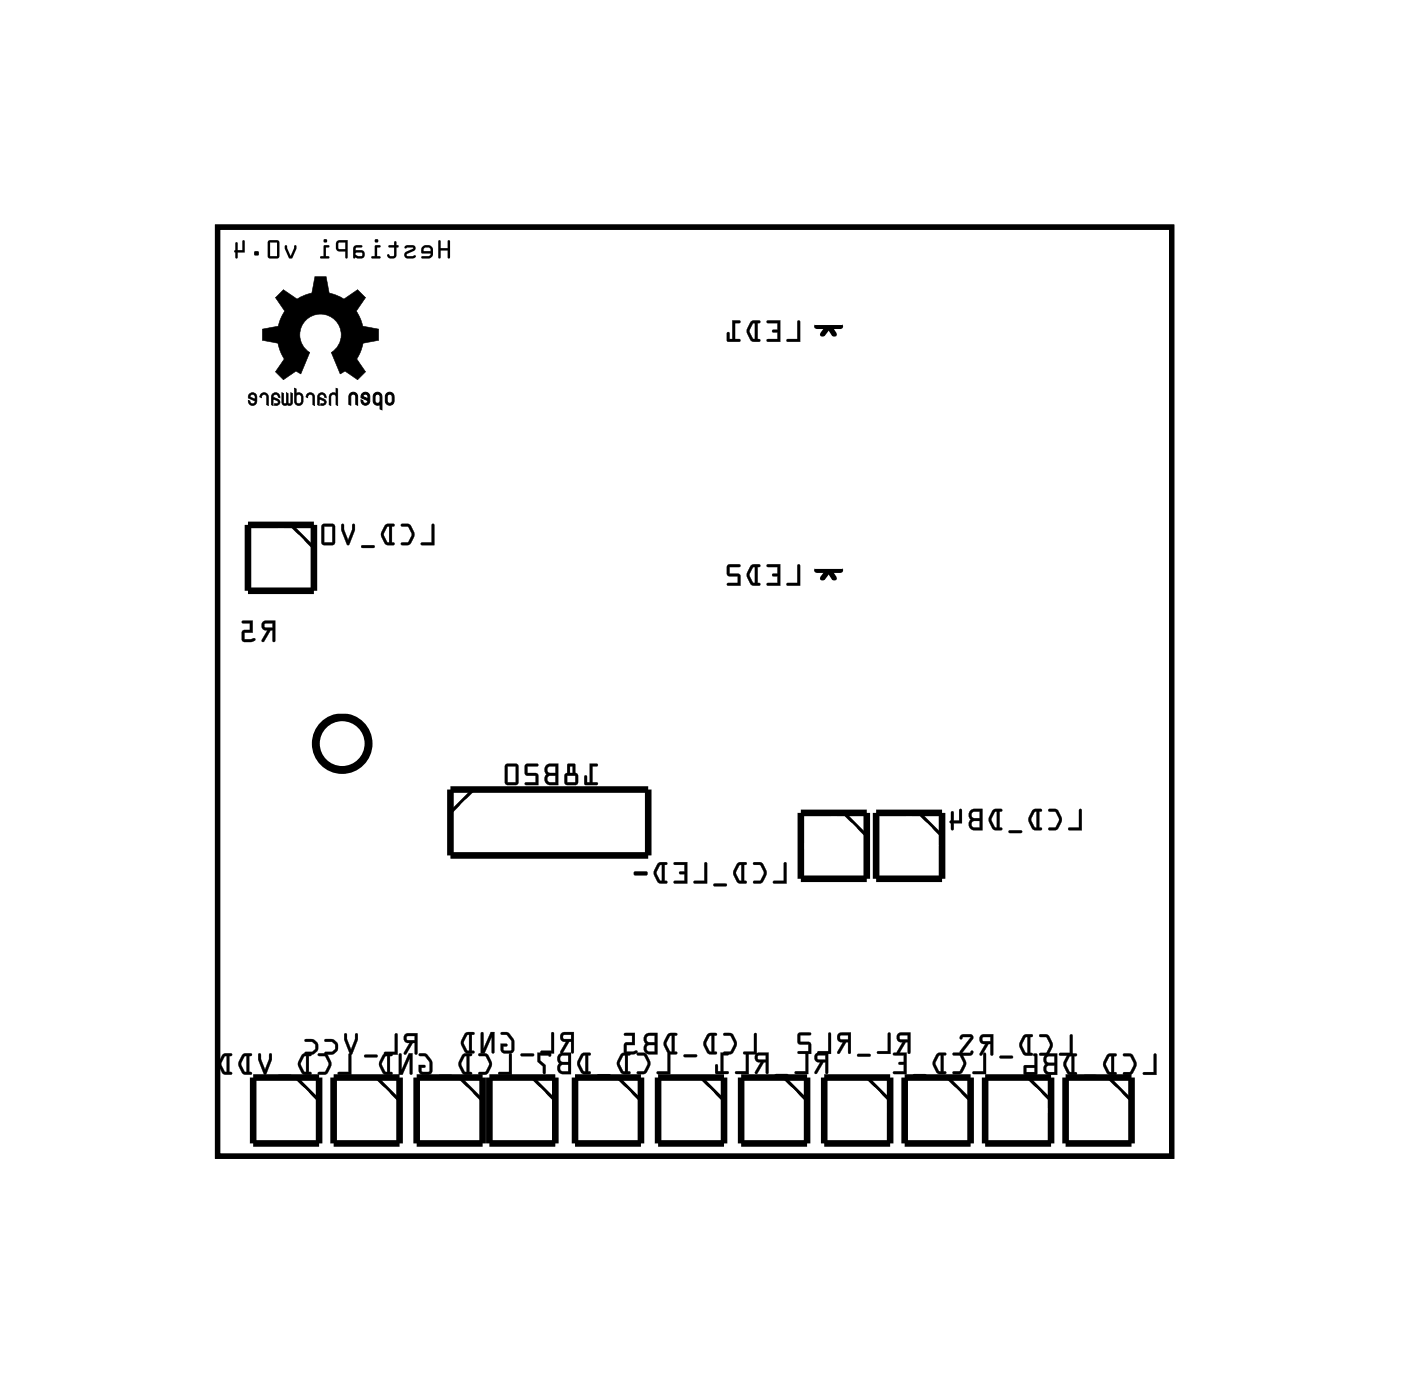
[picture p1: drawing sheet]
<svg xmlns="http://www.w3.org/2000/svg" width="54mm" height="53mm" viewBox="0 0 54 53" stroke-linecap="round" stroke-linejoin="round" font-family="sans-serif">
<path d="M8.4 8.8h36.7v35.8h-36.7zM31.5 12.6h.9M31.9 12.6l-.2 .3M31.9 12.6l.2 .3M31.5 22h.9M31.9 22l-.2 .3M31.9 22l.2 .3" fill="none" stroke="#000" stroke-width=".2"/>
<g fill="none" stroke="#000" stroke-width=".04">
<path d="M8.4 8.8h36.7v35.8h-36.7zM13.5 15.2l.2-.1 .1 .1v.4h-.1v-.3a.1 .1 0 0 0-.1-.1 .1 .1 0 0 0-.1 .1v.3h-.1zM14 15.2h.2v.2a.17 .17 0 0 1-.1 .2 .17 .17 0 0 1-.2-.2h.1a.1 .1 0 0 0 .1 .1 .1 .1 0 0 0 .1-.1l-.3-.1zM14 15.2h.1l.1 .2-.2-.1zM14.4 15.2l.2-.1 .1 .1v.6l-.1-.2h-.1l-.1-.1zM14.5 15.2h.1v.2a.1 .1 0 0 1-.1 .1 .1 .1 0 0 1-.1-.1zM14.9 15.2h.2v.2a.1 .1 0 0 1-.1 .1 .1 .1 0 0 1-.1-.1z"/>
<circle cx="15" cy="15.3" r=".23"/>
</g>
<g fill="none" stroke="#000" stroke-width=".25">
<path d="M9.6 20.2h2.5v2.6h-2.5zM17.4 30.4h7.6v2.6h-7.6zM30.9 31.3h2.5v2.6h-2.5zM33.8 31.3h2.5v2.6h-2.5zM9.8 41.5h2.5v2.6h-2.5zM12.9 41.5h2.5v2.6h-2.5zM16.1 41.5h2.5v2.6h-2.5zM18.9 41.5h2.5v2.6h-2.5zM22.2 41.5h2.5v2.6h-2.5zM25.4 41.5h2.5v2.6h-2.5zM28.6 41.5h2.5v2.6h-2.5zM31.8 41.5h2.5v2.6h-2.5z"/>
<path d="M34.9 41.5h2.5v2.6h-2.5zM38 41.5h2.5v2.6h-2.5zM41.1 41.5h2.5v2.6h-2.5z"/>
</g>
<g fill="none" stroke="#000" stroke-width=".13">
<path d="M11.2 20.2l.9 .9M18.2 30.4l-.8 .9M32.5 31.3l.9 .9M35.4 31.3l.9 .9M11.4 41.5l.9 .9M14.5 41.5l.9 .9M17.7 41.5l.9 .9M20.5 41.5l.9 .9M23.8 41.5l.9 .9M27 41.5l.9 .9M30.2 41.5l.9 .9M33.4 41.5l.9 .9"/>
<path d="M36.5 41.5l.9 .9M39.6 41.5l.9 .9M42.7 41.5l.9 .9"/>
</g>
<g fill="#000">
<path d="M10.1 15.2l.1-.1 .1 .1v.4v-.3a.1 .1 0 0 0-.1-.1 .1 .1 0 0 0-.1 .1h-.1zM10.5 15.2l.2-.1 .1 .2h-.1a.1 .1 0 0 0-.1-.1 .1 .1 0 0 0-.1 .1l.3 .1a.14 .14 0 0 1-.1 .2 .14 .14 0 0 1-.1 0l.1-.1-.2-.1v.2zM10.6 11.5l.3-.3 .5 .3 .6-.2 .1-.6h.5l.1 .6 .6 .2 .5-.3 .3 .3-.4 .5 .3 .6 .6 .1v.4l-.6 .1-.3 .6 .4 .5-.3 .3-.5-.3-.2 .1-.3-.8a.8 .8 0 0 0 .2-1.2 .8 .8 0 0 0-1.3 0 .8 .8 0 0 0 .2 1.2l-.3 .8-.2-.1-.5 .3-.3-.3 .4-.5-.3-.6-.6-.1v-.4l.6-.1 .3-.6zM10.9 15.1l.1 .5v-.5l.2 .5v-.5l.1 .1-.1 .4h-.3zM11.8 15.2l.2-.1 .1 .1v.4v-.3a.11 .11 0 0 0-.2-.1 .1 .1 0 0 0 0 .1h-.1zM12.3 15.2l.2-.1 .1 .2h-.1a.1 .1 0 0 0-.1-.1 .1 .1 0 0 0-.1 .1l.2 .1a.14 .14 0 0 1 0 .2 .14 .14 0 0 1-.2 0l.2-.1-.2-.1v.2h-.1zM12.9 15h.1v.6h-.1v-.3a.1 .1 0 0 0-.1-.1 .1 .1 0 0 0-.1 .1v.3v-.4l.1-.1 .1 .1zM13.5 15.2l.2-.1 .1 .1v.4h-.1v-.3a.1 .1 0 0 0-.1-.1 .1 .1 0 0 0-.1 .1v.3h-.1z"/>
<path d="M9.6 15.2v.1l.2 .2a.1 .1 0 0 1-.1 .1 .1 .1 0 0 1-.1-.1v-.1a.17 .17 0 0 0 .1 .2 .17 .17 0 0 0 .2-.1l-.1-.3zM9.7 15.2h.1v.2l-.2-.1z"/>
<path d="M9.6 15.2v.1l.2 .2h-.1l-.1-.1v.1l.2 .1 .1-.1v-.3l-.1-.1zM9.6 15.2h.2l.1 .3a.16 .16 0 0 1-.2 .1 .16 .16 0 0 1-.1-.2v.1a.11 .11 0 0 0 .1 .1 .11 .11 0 0 0 .1-.2l-.2-.1zM9.7 15.2h.1v.2l-.2-.1zM9.7 15.2l-.1 .1 .2 .1v-.2z"/>
<path d="M10 15.2v.1h.1v-.1h.1l.1 .4h.1l-.1-.4-.1-.1zM10.1 15.2h.2v.4v-.3l-.2-.1v.1z"/>
<path d="M10.5 15.2l-.1 .4h.1v-.2l.2 .1-.2 .1h.2l.1-.2-.3-.1 .1-.1 .2 .2v-.2l-.1-.1zM10.5 15.2h.2h.1v.1l-.2-.1-.1 .1 .3 .1v.2h-.2l.1-.1-.2-.1v.2z"/>
<path d="M10.6 11.5l.3-.3 .5 .3 .6-.2 .1-.6h.5l.1 .6 .6 .2 .5-.3 .3 .3-.4 .5 .3 .6 .6 .1v.4l-.6 .1-.3 .6 .4 .5-.3 .3-.5-.3-.2 .1-.3-.8a.81 .81 0 0 0 .3-1.1 .81 .81 0 0 0-1.1-.3 .81 .81 0 0 0-.4 1l.3 .4-.3 .8-.2-.1-.5 .3-.3-.3 .4-.5-.3-.6-.6-.1v-.4l.6-.1 .3-.6zM10.6 11.5l.4 .5-.3 .6-.6 .1v.4l.6 .1 .3 .6-.4 .5 .3 .3 .5-.3 .2 .1 .3-.8a.79 .79 0 0 1-.2-1.2 .79 .79 0 0 1 1.3 0 .79 .79 0 0 1-.2 1.2l.3 .8 .2-.1 .5 .3 .3-.3-.4-.5 .3-.6 .6-.1v-.4l-.6-.1-.3-.6 .4-.5-.3-.3-.5 .3-.6-.2-.1-.6h-.5l-.1 .6-.6 .2-.5-.3z"/>
<path d="M10.8 15.1l.1 .5h.3l.1-.4-.1-.1v.4h-.1v-.3l-.1-.1v.5l-.1-.4zM10.9 15.1v.1l.1 .4v-.5l.1 .1 .1 .4v-.5l.1 .1-.1 .4h-.3z"/>
<path d="M11.3 14.9v.6a.18 .18 0 0 0 .2 .1 .18 .18 0 0 0 .2-.1l-.1-.3h-.2v-.2zM11.3 15h.1v.2h.2h.1v.3l-.1 .1-.2-.1zM11.4 15.2h.2v.3h-.2zM11.4 15.2v.3l.1 .1 .1-.3z"/>
<path d="M11.3 15v.5a.17 .17 0 0 0 .2 .1 .17 .17 0 0 0 .2-.1v-.3l-.1-.1-.2 .1zM11.4 15.2h.2v.3a.1 .1 0 0 1-.1 .1 .1 .1 0 0 1-.1-.1z"/>
<path d="M11.8 15.2v.1h.1v-.1h.1v.4h.1v-.4l-.1-.1zM11.8 15.2h.2h.1v.4v-.3a.11 .11 0 0 0-.2-.1 .11 .11 0 0 0 0 .1h-.1z"/>
<path d="M12.3 15.2l-.1 .4h.1v-.2l.2 .1-.2 .1 .3-.1v-.1l-.3-.1v-.1h.2l.1 .2a.19 .19 0 0 0-.1-.2 .19 .19 0 0 0-.2 0zM12.3 15.2h.2l.1 .1h-.1a.1 .1 0 0 0-.1-.1 .1 .1 0 0 0-.1 .1l.2 .1v.2h-.2l.2-.1-.2-.1v.2h-.1z"/>
<path d="M12.9 14.9v.3l-.1-.1-.1 .1v.4h.1l-.1-.3 .1-.1 .1 .1v.3h.1v-.6zM12.9 15h.1v.6h-.1v-.3l-.1-.1-.1 .1v.3v-.4h.1h.2z"/>
<path d="M14 15.2h.2v.2a.17 .17 0 0 1-.1 .2 .17 .17 0 0 1-.2-.2h.1a.1 .1 0 0 0 .1 .1 .1 .1 0 0 0 .1-.1l-.3-.1zM14 15.2v.1l.2 .1-.1-.2z"/>
<path d="M14.4 15.2l.2-.1 .1 .1v.6l-.1-.2h-.1l-.1-.1zM14.5 15.2l-.1 .2a.1 .1 0 0 0 .1 .1 .1 .1 0 0 0 .1-.1v-.2z"/>
<path d="M14.8 15.3a.23 .23 0 0 1 .4 0 .23 .23 0 0 1-.4 0zM14.9 15.2v.2a.1 .1 0 0 0 .1 .1 .1 .1 0 0 0 .1-.1v-.2z"/>
<path d="M16.9 9.3v.6h.1v-.2h.2l.1 .3v-.7h-.1v.3h-.2v-.3zM16.9 9.3h.1v.3h.2v-.3h.1v.7l-.1-.3h-.2v.2h-.1zM16.3 9.5l-.1 .3h.4l-.3 .1-.1 .1 .4-.1 .1-.1v-.3l-.2-.1zM16.3 9.5l.2-.1 .2 .1v.3l-.1 .1-.4 .1 .1-.1 .3-.1h-.4zM16.3 9.6l.2-.1 .1 .2h-.3zM16.3 9.6v.1h.3l-.1-.2zM15.6 9.5v.1h.3l-.3 .1a.14 .14 0 0 0 0 .2 .14 .14 0 0 0 .1 .1l.3-.1-.3-.1 .2-.1a.12 .12 0 0 0 .1-.2 .12 .12 0 0 0-.1-.1zM15.6 9.5l.3-.1 .1 .1v.2l-.3 .1 .3 .1-.3 .1a.14 .14 0 0 1-.1-.1 .14 .14 0 0 1 .1-.2l.2-.1h-.3zM15 9.5h.2v.3h-.3a.19 .19 0 0 0 .2 .2 .19 .19 0 0 0 .2-.2v-.3h.1l-.1-.2-.1 .1zM15 9.5l.2-.1 .1-.1 .1 .2h-.1v.3a.18 .18 0 0 1-.2 .2 .18 .18 0 0 1-.2-.2h.3v-.3h-.2zM14.5 9.5l-.1 .4h-.1l.3 .1v-.1h-.1v-.4h.2zM14.4 9.5h.3h-.2v.4h.2l-.1 .1-.3-.1h.1zM14.4 9.3a.1 .1 0 0 0 .2 0 .1 .1 0 0 0-.2 0zM14.4 9.3a.1 .1 0 0 1 .2 0 .1 .1 0 0 1-.2 0zM13.6 9.5v.4l.3 .1a.16 .16 0 0 0 .2-.2 .16 .16 0 0 0-.2-.2h-.2l.2-.1zM13.6 9.5h.3l-.2 .1h.2a.17 .17 0 0 1 .2 .2 .17 .17 0 0 1-.2 .2l-.3-.1zM13.7 9.7h.2l.1 .1-.2 .1zM13.7 9.7l.1 .2 .2-.1-.1-.1zM13 9.3v.3l.3 .1 .1 .3v-.7zM13 9.3h.4v.7l-.1-.3-.3-.1zM13 9.4l.3-.1v.3h-.3zM13 9.4v.2h.3v-.3zM12.5 9.5v.4h-.2l.4 .1v-.1h-.1v-.4h.1zM12.5 9.5h.2h-.1v.4h.1v.1l-.4-.1h.2zM12.5 9.3a.07 .07 0 0 0 .1 0 .07 .07 0 0 0-.1 0zM12.5 9.3a.07 .07 0 0 1 .1 0 .07 .07 0 0 1-.1 0zM11 9.5l.1 .4 .1 .1 .2-.5h-.1l-.1 .4zM11 9.5h.1l.1 .4 .1-.4h.1l-.1 .5-.2-.1zM10.3 9.3v.6l.4 .1 .1-.7zM10.3 9.3h.5l-.1 .7-.4-.1zM10.4 9.3h.3v.6h-.3zM10.4 9.3v.6h.3v-.6zM9.8 9.7v.1h.2v-.1zM9.8 9.7h.2v.1h-.2zM9.1 9.3l-.1 .4 .1 .3 .1-.3h.2v-.4h-.1v.3h-.1v-.2zM9.1 9.3l.1 .1v.2h.1v-.3h.1v.4h-.2l-.1 .3-.1-.3z"/>
<path d="M16.9 9.3v.6h.1v-.2h.2l.1 .3v-.7h-.1v.3h-.2v-.3zM16.3 9.5l-.1 .3h.4l-.3 .1-.1 .1 .4-.1 .1-.1v-.3l-.2-.1zM16.3 9.6l.2-.1 .1 .2h-.3zM15.6 9.5v.1h.3l-.3 .1a.14 .14 0 0 0 0 .2 .14 .14 0 0 0 .1 .1l.3-.1v-.1h-.3l.2-.1a.12 .12 0 0 0 .1-.2 .12 .12 0 0 0-.1-.1zM15 9.5h.2v.3h-.3a.18 .18 0 0 0 .2 .2 .18 .18 0 0 0 .2-.2v-.3h.1l-.1-.2-.1 .1zM14.5 9.5l-.1 .4h-.1l.3 .1 .1-.1h-.2v-.4h.2zM14.4 9.3a.1 .1 0 0 0 .2 0 .1 .1 0 0 0-.2 0zM13.6 9.5v.4l.3 .1a.16 .16 0 0 0 .2-.2 .16 .16 0 0 0-.2-.2h-.2l.2-.1zM13.7 9.7h.2l.1 .1-.2 .1zM13 9.3v.3l.3 .1 .1 .3v-.7zM13 9.4l.3-.1v.3h-.3zM12.5 9.5v.4h-.2l.4 .1v-.1h-.1v-.4h.1zM12.5 9.3a.07 .07 0 0 0 .1 0 .07 .07 0 0 0-.1 0zM11 9.5l.1 .4 .2 .1 .1-.5h-.1l-.1 .4zM10.3 9.3v.6l.4 .1 .1-.7zM10.4 9.3h.3v.6h-.3zM9.8 9.7v.1h.2v-.1zM9.1 9.3l-.1 .4 .1 .3 .1-.3h.2v-.4h-.1v.3h-.1v-.2z"/>
<path d="M30.7 12.4v.7h-.4v.1h.5v-.8zM29.5 12.4l.1 .1h.4v.2l-.3 .1h.3v.3h-.4h-.1l.6 .1v-.9zM28.9 12.4a.49 .49 0 0 0 0 .7h.4h-.1v-.6l.1-.1zM29 12.5h.1v.6l-.2-.3zM28.2 12.3v.8h-.1l-.1-.3v.3l.5 .1v-.1h-.2v-.6l.2-.1z"/>
<path d="M30.7 12.4v.7h-.4v.1h.5v-.8zM30.7 12.4h.1v.8h-.5v-.1h.4zM29.5 12.4l.1 .1h.4v.2l-.3 .1h.3v.3h-.4h-.1l.6 .1v-.9zM29.6 12.4l.5-.1v.9l-.6-.1h.5v-.3h-.3l.3-.1v-.3h-.4zM28.9 12.4l-.1 .3v.2l.2 .3h.3v-.1h-.1v-.6l.1-.1zM28.9 12.4h.4h-.1v.7h.1v.1l-.3-.1-.2-.2v-.2zM29 12.5h.1v.6l-.2-.3zM29 12.5l-.1 .3 .2 .3v-.7zM28.2 12.3v.8h-.1v-.3h-.1v.3l.5 .1v-.1h-.2v-.6h.2v-.1zM28.2 12.3l.3 .1h-.2v.7h.2v.1l-.5-.1v-.3l.1 .3h.1z"/>
<path d="M10.1 24a.19 .19 0 0 0 0 .2 .19 .19 0 0 0 .2 .1l-.2 .4h.1l.3-.4v.4h.1v-.8zM10.2 24h.3v.2h-.3zM9.3 23.9v.1h.3v.3h-.3v.4h.4a.09 .09 0 0 0 .1 0 .09 .09 0 0 0 0-.1h-.4v-.2h.3v-.5z"/>
<path d="M10.1 24a.2 .2 0 0 0 0 .2 .2 .2 0 0 0 .2 .1l-.2 .4h.1l.3-.4v.4h.1v-.8zM10.1 24l.5-.1v.8l-.1-.4h-.1l-.2 .4h-.1l.2-.4a.19 .19 0 0 1-.2-.1 .19 .19 0 0 1 0-.2zM10.2 24h.3v.2h-.3zM10.2 24v.2h.3v-.2zM9.3 23.9v.1h.3v.3h-.3v.4h.4a.09 .09 0 0 0 .1 0 .09 .09 0 0 0 0-.1h-.4v-.2h.3v-.5zM9.3 23.9h.4v.5h-.3v.2h.4v.1h-.5v-.4h.3v-.3h-.3z"/>
<path d="M16.6 20.2v.7h-.4v.1h.5v-.8zM15.5 20.2v.1h.2l.2 .3-.2 .3h-.2v.1a.38 .38 0 0 0 .5-.4l-.2-.4zM14.8 20.2a.49 .49 0 0 0 0 .8h.4l-.1-.1v-.6l.1-.1zM14.9 20.3h.1v.6l-.2-.3zM13.9 21l.1 .1h.4zM13.2 20.2l-.1 .2 .3 .6 .3-.6v-.2h-.1l-.2 .6-.2-.6zM12.4 20.2v.7l.4 .1 .1-.7zM12.5 20.3h.3v.6h-.3z"/>
<path d="M16.6 20.2v.7h-.4v.1h.5v-.8zM16.6 20.2h.1v.8h-.5v-.1h.4zM15.5 20.2v.1h.2l.2 .3-.2 .3h-.2l-.1 .1h.3l.3-.5-.2-.3zM15.5 20.2h.3l.2 .5a.36 .36 0 0 1-.5 .3v-.1h.2l.2-.3-.2-.3h-.2zM14.8 20.2l-.1 .3v.2l.2 .3h.3v-.1h-.1v-.6l.1-.1zM14.8 20.2h.4l-.1 .1v.6h.1v.1h-.3l-.2-.3v-.2zM14.9 20.3h.1v.6l-.2-.3zM14.9 20.3l-.1 .3 .2 .3v-.6zM13.9 21l.1 .1h.4zM13.9 21l.5 .1h-.4zM13.2 20.2l-.1 .2 .3 .6 .3-.6v-.2h-.1l-.2 .6-.1-.6zM13.2 20.2l.2 .6 .2-.6h.1v.2l-.3 .6-.3-.6zM12.4 20.2v.7l.4 .1 .1-.1v-.6l-.1-.1zM12.4 20.2l.5 .1-.1 .7-.4-.1zM12.5 20.3h.3v.6h-.3zM12.5 20.3v.6h.3v-.6z"/>
<path d="M22.7 29.4v.8h-.1l-.1-.3v.3l.5 .1v-.1h-.2v-.7h.2zM21.9 29.4l-.1 .8h.4l.1-.3-.1-.1v-.3zM21.9 29.9h.3v.3h-.3zM22 29.5h.1v.3h-.1zM21 29.5v.6l.1 .1 .4 .1v-.9zM21.1 29.9h.3v.3l-.3-.1zM21.1 29.6l.3-.1v.3h-.3zM20.2 29.5v.3l.4 .1v.3h-.3h-.1l.5 .1v-.5h-.4v-.3h.4zM19.5 29.5v.7h.4l.1-.7zM19.6 29.5h.3v.7h-.3z"/>
<path d="M22.7 29.4v.8h-.1v-.3h-.1v.3l.5 .1v-.2l-.2 .1v-.7h.2zM22.7 29.4l.3 .1h-.2v.7h.2h-.5v-.3l.1 .3h.1zM21.9 29.4l-.2 .8 .5 .1 .1-.4-.1-.1v-.3zM21.9 29.5h.3v.3l.1 .1-.1 .3h-.4zM21.9 29.9h.3v.3h-.3zM21.8 29.9v.3h.4v-.3zM22 29.5h.1v.3h-.1zM22 29.5v.3h.1v-.3zM21 29.5v.6l.1 .1 .4 .1v-.9zM21 29.5l.5-.1v.9h-.3a.23 .23 0 0 1-.2-.2 .23 .23 0 0 1 .1-.3l-.1-.1zM21.1 29.9h.3v.3l-.3-.1zM21.1 29.9v.2l.3 .1v-.3zM21.1 29.6l.3-.1v.3h-.3zM21.1 29.6v.2h.3v-.3zM20.2 29.5v.3l.4 .1v.3l-.3-.1-.1 .1 .5 .1v-.5h-.4v-.3h.4zM20.3 29.5h.4h-.4v.3h.4v.5l-.5-.1h.4v-.3l-.4-.1zM19.5 29.5v.7l.4 .1 .1-.1v-.7l-.1-.1zM19.5 29.5h.5l-.1 .7h-.4zM19.6 29.5h.3v.7h-.3zM19.6 29.5v.7h.3v-.7z"/>
<path d="M30.2 33.2v.7l-.4 .1 .5 .1v-.8zM29 33.2v.1h.3l.1 .3-.1 .3-.3 .1 .1 .1a.38 .38 0 0 0 .4-.5l-.2-.3zM28.4 33.3a.49 .49 0 0 0 0 .7h.4l-.1-.1v-.6h.1zM28.5 33.3h.1v.6l-.2-.3zM27.5 34.1v.1l.5-.1zM27.2 33.2l-.1 .7-.4 .1 .5 .1v-.8zM26 33.2v.1h.4v.3h-.2l.2 .1v.2h-.4v.1l.5 .1v-.9zM25.3 33.3a.49 .49 0 0 0 0 .7h.4l-.1-.1v-.6h.1zM25.4 33.3h.1v.6l-.2-.3zM24.4 33.6l.1 .1h.4v-.1z"/>
<path d="M30.2 33.2v.7h-.4v.2h.5v-.8zM30.2 33.2l.1 .1v.8l-.5-.1h.4zM29 33.2v.1h.3l.1 .3-.1 .3h-.3v.1l.3 .1 .2-.5-.1-.4zM29 33.2l.4 .1 .1 .4a.36 .36 0 0 1-.4 .3h-.1l.3-.1 .1-.3-.1-.3h-.3zM28.4 33.3l-.2 .3 .1 .2 .1 .2 .3 .1 .1-.1-.1-.1v-.6h.1zM28.4 33.3h.4h-.1v.7h.1h-.1h-.3l-.1-.3v-.2zM28.5 33.3h.1v.6l-.2-.3zM28.5 33.3l-.2 .3 .3 .4v-.7zM27.5 34.1v.1l.5-.1zM27.5 34.1h.5l-.5 .1zM27.1 33.2v.7h-.4v.2h.5v-.8zM27.2 33.2v.1v.8l-.4-.1h.3zM26 33.2v.1h.4v.3h-.2l.2 .1v.2h-.4l-.1 .1 .6 .1v-.9zM26 33.2h.5v.9l-.5-.1h.4v-.3l-.2-.1h.2v-.3h-.4zM25.3 33.3l-.1 .3v.2l.2 .2 .3 .1v-.1l-.1-.1v-.6h.1zM25.3 33.3h.4h-.1v.7h.1h-.3l-.2-.3v-.2zM25.4 33.3h.1v.6l-.2-.3zM25.4 33.3l-.1 .3 .2 .4v-.7zM24.4 33.6l.1 .1h.5l-.1-.1zM24.4 33.6h.5v.1h-.4z"/>
<path d="M30.7 21.8v.7h-.4v.1h.5v-.8zM29.5 21.8l.1 .1h.4v.2l-.3 .1h.3v.3h-.4h-.1l.6 .1v-.9zM28.9 21.8a.49 .49 0 0 0 0 .7h.4h-.1v-.6l.1-.1zM29 21.9h.1v.6l-.2-.3zM28 21.8v.3l.4 .1v.3h-.3h-.1l.5 .1v-.5h-.4v-.2h.4v-.1z"/>
<path d="M30.7 21.8v.7h-.4v.1h.5v-.8zM30.7 21.8h.1v.8h-.5v-.1h.4zM29.5 21.8l.1 .1h.4v.2l-.3 .1h.3v.3h-.4h-.1l.6 .1v-.9zM29.6 21.8l.5-.1v.9l-.6-.1h.5v-.3h-.3l.3-.1v-.3h-.4zM28.9 21.8l-.1 .3v.2l.2 .3h.3v-.1h-.1v-.6l.1-.1zM28.9 21.8h.4h-.1v.7h.1v.1l-.3-.1-.2-.2v-.2zM29 21.9h.1v.6l-.2-.3zM29 21.9l-.1 .3 .2 .3v-.7zM28 21.8v.3l.4 .1v.3h-.3h-.1l.5 .1v-.5h-.4v-.2h.4v-.1zM28 21.8h.5h-.4v.3h.4v.5l-.5-.1h.4v-.3l-.4-.1z"/>
<path d="M41.6 31.2v.7h-.4v.1h.5v-.8zM40.4 31.2v.1h.3l.1 .3-.1 .3h-.3v.1a.38 .38 0 0 0 .5-.4l-.2-.4zM39.8 31.2a.49 .49 0 0 0 0 .7h.3h-.1v-.6l.1-.1zM39.9 31.3v.6l-.2-.3zM38.9 32v.1h.5zM38.2 31.2a.49 .49 0 0 0 0 .7h.4h-.1v-.6l.1-.1zM38.3 31.3h.1v.6l-.2-.3zM37.4 31.2l-.1 .7 .2 .1h.4v-.8zM37.5 31.7l.2-.1v.3h-.2zM37.5 31.3h.2v.2h-.2zM36.7 31.3l-.1 .4 .1 .3v-.3h.4v-.5h-.1v.4h-.3v-.3z"/>
<path d="M41.6 31.2v.7h-.4v.1h.5v-.8zM41.6 31.2h.1v.8h-.5v-.1h.4zM40.4 31.2v.1h.3l.1 .3-.1 .3h-.3v.1h.3l.2-.5-.2-.3zM40.4 31.2h.4l.1 .4a.36 .36 0 0 1-.5 .4v-.1h.3l.1-.3-.1-.3h-.3zM39.8 31.2l-.2 .3v.2l.2 .3h.3v-.1h-.1v-.6l.1-.1zM39.8 31.2h.3l-.1 .1v.6h.1v.1h-.3l-.2-.3v-.2zM39.9 31.3v.6l-.2-.3zM39.9 31.3l-.2 .3 .2 .3v-.6zM38.9 32v.1h.5zM38.9 32l.5 .1h-.5zM38.2 31.2l-.1 .3v.2l.2 .3h.3v-.1h-.1v-.6l.1-.1zM38.3 31.2h.3l-.1 .1v.6h.1v.1h-.3l-.2-.3v-.2zM38.3 31.3h.1v.6l-.2-.3zM38.3 31.3l-.1 .3 .2 .3v-.6zM37.4 31.2l-.1 .7 .2 .1h.4v-.8zM37.4 31.2h.5v.8h-.4a.23 .23 0 0 1-.2-.2 .23 .23 0 0 1 .1-.2l-.1-.2zM37.5 31.7l.2-.1v.3h-.2zM37.5 31.7v.2h.2v-.3zM37.5 31.3h.2v.2h-.2zM37.5 31.3v.2h.2v-.2zM36.6 31.3v.4l.1 .3v-.3h.4v-.5h-.1v.4h-.3v-.3zM36.7 31.3v.3h.3v-.4h.1v.5h-.4v.3l-.1-.3z"/>
<path d="M13.4 40.6v.7h-.4v.1h.5v-.8zM12.3 40.6v.1h.2l.2 .3-.2 .3h-.2v.1a.38 .38 0 0 0 .5-.4l-.2-.4zM11.6 40.6a.49 .49 0 0 0 0 .8h.4l-.1-.1v-.6l.1-.1zM11.7 40.7h.1v.6l-.2-.3zM10.7 41.4l.1 .1h.4zM10 40.6l-.1 .2 .3 .6 .3-.6v-.2h-.1l-.2 .6-.2-.6zM9.3 40.6a.49 .49 0 0 0 0 .8h.4l-.1-.1v-.6l.1-.1zM9.4 40.7h.1v.6l-.2-.3zM8.6 40.6a.49 .49 0 0 0 0 .8h.3l-.1-.1v-.6l.1-.1zM8.7 40.7v.6l-.2-.3z"/>
<path d="M13.4 40.6v.7h-.4v.1h.5v-.8zM13.4 40.6h.1v.8h-.5v-.1h.4zM12.3 40.6v.1h.2l.2 .3-.2 .3h-.2l-.1 .1h.3l.3-.4-.2-.4zM12.3 40.6l.3 .1 .2 .4a.36 .36 0 0 1-.5 .3v-.1h.2l.2-.3-.2-.3h-.2zM11.6 40.6l-.1 .4v.1l.2 .3h.3v-.1h-.1v-.6l.1-.1zM11.6 40.7l.4-.1-.1 .1v.6h.1v.1h-.3l-.2-.3v-.2zM11.7 40.7h.1v.6l-.2-.3zM11.7 40.7l-.1 .3 .2 .3v-.6zM10.7 41.4l.1 .1h.4zM10.7 41.4l.5 .1h-.4zM10 40.6l-.1 .2 .3 .6 .3-.6v-.2h-.1l-.2 .6-.1-.6zM10 40.6l.2 .6 .2-.6h.1v.2l-.3 .6-.3-.6zM9.3 40.6l-.1 .4v.1l.2 .3h.3v-.1h-.1v-.6l.1-.1zM9.3 40.7l.4-.1-.1 .1v.6h.1v.1h-.3l-.2-.3v-.2zM9.4 40.7h.1v.6l-.2-.3zM9.4 40.7l-.1 .3 .2 .3v-.6zM8.6 40.6l-.2 .4v.1l.2 .3h.3v-.1h-.1v-.6l.1-.1zM8.6 40.7l.3-.1-.1 .1v.6h.1v.1h-.3l-.2-.3v-.2zM8.7 40.7v.6l-.2-.3zM8.7 40.7l-.2 .3 .2 .3v-.6z"/>
<path d="M15.6 39.9a.19 .19 0 0 0 0 .2 .19 .19 0 0 0 .2 .1l-.2 .4 .4-.4v.4l.1-.8zM15.7 39.9h.3v.2h-.3zM15.2 39.8v.7h-.4v.1h.5v-.7zM14 40.7l.1 .1 .5-.1zM13.3 39.8v.3l.2 .5h.1l.2-.5v-.2h-.1l-.2 .5-.1-.5zM12.5 40.1l.3 .1 .1 .1v.1l-.1 .1-.3 .1h.3a.3 .3 0 0 0 .2-.3 .3 .3 0 0 0-.2-.3zM11.7 40.1h.1l.2 .1 .1 .1v.1l-.1 .1-.3 .1h.3a.3 .3 0 0 0 .3-.3 .3 .3 0 0 0-.3-.3z"/>
<path d="M15.6 39.9a.2 .2 0 0 0 0 .2 .2 .2 0 0 0 .2 .1l-.2 .4 .4-.4v.4h.1v-.8zM15.6 39.9l.5-.1-.1 .8v-.4h-.1l-.2 .4h-.1l.2-.4a.19 .19 0 0 1-.2-.1 .19 .19 0 0 1 0-.2zM15.7 39.9h.3v.2h-.3zM15.7 39.9v.2h.3v-.2zM15.2 39.8v.7h-.4v.1l.5 .1v-.8zM15.2 39.8l.1 .1v.7h-.5v-.1h.4zM14 40.7l.1 .1 .5-.1zM14 40.7h.5h-.4zM13.3 39.8v.3l.2 .5h.1l.2-.5v-.2h-.1l-.2 .5-.1-.5zM13.3 39.8l.1 .1 .1 .6 .2-.6h.1v.2l-.2 .5-.3-.5zM12.5 40.1v.1h.4v.2l-.4 .2h.4a.31 .31 0 0 0 .1-.3 .31 .31 0 0 0-.2-.3zM12.5 40.1h.3l.2 .1v.3l-.2 .1h-.3v-.1h.3l.1-.1-.1-.2-.3-.1zM11.7 40.1l.1 .1h.3v.2l-.4 .2h.4a.31 .31 0 0 0 .2-.3 .31 .31 0 0 0-.3-.3zM11.7 40.1h.3l.2 .1v.3l-.1 .1h-.4l.1-.1h.2l.2-.1-.2-.2-.2-.1z"/>
<path d="M19.6 40.6v.7h-.4v.1h.5v-.8zM18.4 40.6l.1 .1h.2l.1 .3-.1 .3h-.2v.1a.38 .38 0 0 0 .5-.4l-.2-.4zM17.8 40.6a.49 .49 0 0 0 0 .8h.4l-.1-.1v-.6l.1-.1zM17.9 40.7h.1v.6l-.2-.3zM16.9 41.4v.1h.5zM16.1 40.6l.1 .1h.2l.2 .3-.1 .3h-.3v-.1l.2-.1-.3-.1 .1 .4h.3l.1-.1a.52 .52 0 0 0-.4-.7zM15.4 40.6v.8h.1l.3-.6v.6h.1v-.8h-.1l-.3 .6v-.6zM14.8 40.6a.49 .49 0 0 0 0 .8h.3l-.1-.1v-.6l.1-.1zM14.8 40.7h.1v.6l-.2-.3z"/>
<path d="M19.6 40.6v.7h-.4v.1h.5v-.8zM19.6 40.6h.1v.8h-.5v-.1h.4zM18.4 40.6l.1 .1h.2l.1 .3-.1 .3h-.2l-.1 .1h.3l.3-.4-.2-.4zM18.4 40.6l.4 .1 .1 .4a.36 .36 0 0 1-.4 .3v-.1h.2l.2-.3-.2-.3h-.2zM17.8 40.6l-.1 .4v.1l.1 .3h.4v-.1h-.1v-.6l.1-.1zM17.8 40.7l.4-.1-.1 .1v.6h.1v.1h-.3l-.2-.3v-.2zM17.9 40.7h.1v.6l-.2-.3zM17.9 40.7l-.1 .3 .2 .3v-.6zM16.9 41.4v.1h.5zM16.9 41.4l.5 .1h-.5zM16.1 40.6v.1h.3l.1 .2v.4h-.2l-.1-.1 .2-.1-.3-.1v.3l.1 .1h.4l.1-.1v-.4l-.3-.3zM16.2 40.6l.3 .1a.55 .55 0 0 1 .1 .7h-.4l-.1-.1v-.3l.3 .1h-.2l.1 .2h.3l-.1-.4-.1-.2h-.2zM15.4 40.6v.8h.1l.3-.6v.6h.1v-.8h-.2l-.2 .6v-.6zM15.4 40.6h.1v.7l.3-.7h.1v.8h-.1v-.6l-.3 .6h-.1zM14.8 40.6l-.2 .4v.1l.2 .3h.3v-.1h-.1v-.6l.1-.1zM14.8 40.7l.3-.1-.1 .1v.6h.1v.1h-.3l-.2-.3v-.2zM14.9 40.7v.6l-.2-.3zM14.8 40.7l-.1 .3 .2 .3v-.6z"/>
<path d="M21.6 39.8a.19 .19 0 0 0 0 .3 .19 .19 0 0 0 .2 .1l-.2 .4h.1l.3-.4v.3l.1 .1v-.8zM21.7 39.9h.3v.1h-.3zM21.3 39.8l-.1 .7h-.3v.1h.4v-.8zM20.1 40.6v.1h.5zM19.3 39.8v.1h.2l.2 .3v.3h-.3v-.2h.1v-.1h-.2v.4h.4l.1-.1a.52 .52 0 0 0-.5-.7zM18.5 39.8v.8h.2l.2-.6v.5l.1 .1v-.8h-.1l-.3 .6v-.6zM17.9 39.8a.49 .49 0 0 0 0 .7h.4h-.1v-.6l.1-.1zM18 39.9h.1v.6l-.2-.3z"/>
<path d="M21.6 39.8a.2 .2 0 0 0 0 .3 .2 .2 0 0 0 .2 .1l-.2 .4h.1l.3-.4v.3l.1 .1v-.8zM21.6 39.8h.5v.8l-.1-.5h-.1l-.2 .5h-.1l.2-.5a.19 .19 0 0 1-.2 0 .19 .19 0 0 1 0-.3zM21.7 39.9h.3v.1h-.3zM21.7 39.9v.1l.3 .1v-.2zM21.2 39.8v.7h-.4v.1h.5v-.8zM21.3 39.8v.8h-.4v-.1h.3zM20.1 40.6v.1h.5zM20.1 40.6l.5 .1h-.5zM19.3 39.8v.1h.2l.2 .2v.3l-.3 .1v-.2h.2l-.3-.1v.3l.1 .1h.3l.1-.2v-.3l-.2-.3zM19.3 39.8h.3a.55 .55 0 0 1 .1 .8h-.3l-.1-.1v-.3l.2 .1h-.1v.2l.3-.1v-.3l-.2-.2h-.2zM18.5 39.8v.8h.2l.2-.6v.5l.1 .1 .1-.8h-.2l-.3 .6v-.6zM18.5 39.8h.1v.6l.3-.6h.1v.8l-.1-.1v-.6l-.2 .7h-.2zM17.9 39.8l-.1 .3v.2l.1 .3h.4v-.1h-.1v-.6l.1-.1zM17.9 39.8h.4l-.1 .1v.6h.1l-.1 .1h-.3l-.1-.3v-.2zM18 39.9h.1v.6l-.2-.3zM18 39.9l-.1 .3 .2 .3v-.6z"/>
<path d="M25.7 40.6v.7h-.4v.1h.5v-.8zM24.5 40.6l.1 .1h.2l.2 .3-.2 .3h-.2v.1a.38 .38 0 0 0 .5-.4l-.2-.4zM23.9 40.6a.49 .49 0 0 0 0 .7h.4h-.1v-.6l.1-.1zM24 40.7h.1v.6l-.2-.3zM23 41.4l.1 .1h.4zM22.4 40.6a.49 .49 0 0 0 0 .7h.4h-.1v-.6l.1-.1zM22.5 40.7h.1v.6l-.3-.3zM21.5 40.6v.7l.1 .1h.4v-.8zM21.6 41.1l.3-.1v.3h-.3zM21.6 40.7h.3v.2h-.3zM20.7 40.6v.3l.2 .2v.3h.1v-.3l-.2-.2v-.2h.4v-.1z"/>
<path d="M25.7 40.6v.7h-.4v.1h.5v-.8zM25.7 40.6h.1v.8h-.5v-.1h.4zM24.5 40.6l.1 .1h.2l.1 .3-.1 .3h-.2l-.1 .1h.3l.3-.5-.2-.3zM24.6 40.6h.3l.1 .4a.36 .36 0 0 1-.4 .4v-.1h.2l.2-.3-.2-.3h-.2zM23.9 40.6l-.1 .3v.2l.2 .3h.3v-.1h-.1v-.6l.1-.1zM23.9 40.6h.4l-.1 .1v.6h.1v.1h-.3l-.2-.3v-.2zM24 40.7h.1v.6l-.2-.3zM24 40.7l-.1 .3 .2 .3v-.6zM23 41.4l.1 .1h.4zM23 41.4l.5 .1h-.4zM22.4 40.6l-.2 .3 .1 .2 .1 .3h.3l.1-.1h-.1v-.6l.1-.1zM22.4 40.6h.4l-.1 .1v.6v.1h-.3l-.1-.3v-.2zM22.5 40.7h.1v.6l-.3-.3zM22.5 40.7l-.2 .3 .3 .3v-.6zM21.5 40.6v.7l.1 .1h.4v-.8zM21.5 40.6h.5v.8h-.3a.23 .23 0 0 1-.2-.2 .23 .23 0 0 1 .1-.2l-.1-.2zM21.6 41.1l.3-.1v.3h-.3zM21.6 41.1v.2h.3v-.3zM21.6 40.7h.3v.2h-.3zM21.6 40.7v.2h.3v-.2zM20.7 40.6v.3l.2 .2v.3h.1v-.3l-.2-.2v-.2h.4v-.1zM20.7 40.6h.5v.1h-.4v.2l.2 .2v.3l-.1-.3-.2-.2z"/>
<path d="M29.1 39.8l-.1 .7h-.3v.1h.5v-.7zM27.9 39.8v.1h.2l.2 .3-.2 .3h-.2v.1a.38 .38 0 0 0 .5-.4l-.2-.4zM27.3 39.9a.49 .49 0 0 0 0 .7h.3l-.1-.1v-.6l.1-.1zM27.3 39.9h.1v.6l-.2-.3zM26.3 40.7h.1h.5zM25.7 39.9a.49 .49 0 0 0 0 .7h.4l-.1-.1v-.6l.1-.1zM25.8 39.9h.1v.6l-.2-.3zM24.9 39.9l-.1 .6 .1 .1h.4v-.8zM24.9 40.3h.3v.2h-.3zM24.9 39.9h.3v.3l-.3-.1zM24.1 39.8v.1h.3v.3h-.3l-.1 .4h.4a.09 .09 0 0 0 .1 0 .09 .09 0 0 0 0-.1h-.4v-.2h.4v-.5z"/>
<path d="M29.1 39.8l-.1 .7h-.3v.1h.5v-.7zM29.1 39.8v.1l.1 .7h-.5v-.1h.4zM27.9 39.8v.1h.2l.2 .3-.2 .3h-.2v.1h.3l.2-.4-.2-.4zM27.9 39.8l.3 .1 .2 .4a.36 .36 0 0 1-.5 .3v-.1h.2l.2-.3-.2-.3h-.2zM27.3 39.9l-.2 .3v.1l.2 .3h.3v-.1h-.1v-.6l.1-.1zM27.3 39.9l.3-.1-.1 .1v.6h.1v.1h-.3l-.2-.3v-.2zM27.3 39.9h.1v.6l-.2-.3zM27.3 39.9l-.1 .3 .2 .3v-.6zM26.3 40.6l.1 .1h.5zM26.4 40.7h.5h-.5zM25.7 39.9l-.1 .3v.1l.2 .3h.3v-.1h-.1v-.6l.1-.1zM25.7 39.9l.4-.1-.1 .1v.6h.1v.1h-.3l-.2-.3v-.2zM25.8 39.9h.1v.6l-.2-.3zM25.8 39.9l-.1 .3 .2 .3v-.6zM24.9 39.9l-.1 .6 .1 .1h.4v-.8zM24.9 39.9l.4-.1v.8h-.3a.23 .23 0 0 1-.2-.1 .23 .23 0 0 1 .1-.3l-.1-.1zM24.9 40.3h.3v.2h-.3zM24.9 40.3v.2h.3v-.2zM24.9 40l.3-.1v.3l-.3-.1zM24.9 39.9v.2l.3 .1v-.3zM24 39.8l.1 .1h.3v.3h-.3l-.1 .4h.4a.09 .09 0 0 0 .1 0 .09 .09 0 0 0 0-.1h-.4v-.2h.4v-.5zM24.1 39.8h.4v.5h-.4v.2h.4v.1h-.5l.1-.4h.3v-.3h-.3z"/>
<path d="M31.4 40.6a.19 .19 0 0 0 0 .2 .19 .19 0 0 0 .2 .1l-.2 .5h.1l.3-.5v.4l.1 .1v-.8zM31.5 40.7h.3v.1h-.3zM31 40.6v.7h-.4v.1h.5v-.8zM29.9 41.4v.1l.5-.1zM29.1 40.6a.19 .19 0 0 0 0 .2 .19 .19 0 0 0 .2 .1l-.2 .5h.1l.3-.5v.4l.1 .1v-.8zM29.2 40.7h.3v.1h-.3zM28.8 40.6l-.1 .7h-.3v.1h.4v-.8zM27.8 40.6v.7h-.1l-.1-.3v.4h.4v-.1h-.1v-.6l.2-.1z"/>
<path d="M31.4 40.6a.2 .2 0 0 0 0 .2 .2 .2 0 0 0 .2 .1l-.2 .5h.1l.3-.5v.4l.1 .1v-.8zM31.4 40.6h.5v.8l-.1-.5h-.1l-.2 .5h-.1l.2-.5a.19 .19 0 0 1-.2-.1 .19 .19 0 0 1 0-.2zM31.5 40.7h.3v.1h-.3zM31.5 40.7v.1h.3v-.1zM31 40.6v.7h-.4v.1h.5v-.8zM31.1 40.6v.8h-.5v-.1h.4zM29.9 41.4v.1l.5-.1zM29.9 41.4h.5l-.5 .1zM29.1 40.6a.2 .2 0 0 0 0 .2 .2 .2 0 0 0 .2 .1l-.2 .5h.1l.3-.5v.4l.1 .1v-.8zM29.1 40.6h.5v.8l-.1-.5h-.1l-.2 .5h-.1l.2-.5a.19 .19 0 0 1-.2-.1 .19 .19 0 0 1 0-.2zM29.2 40.7h.3v.1h-.3zM29.2 40.7v.1h.3v-.1zM28.7 40.6v.7h-.4v.1h.5v-.8zM28.8 40.6v.8h-.4v-.1h.3zM27.8 40.6v.7h-.1v-.3h-.1v.4h.4v-.1h-.1v-.6h.1l.1-.1zM27.8 40.6h.3l-.2 .1v.6h.1v.1h-.4v-.4l.1 .3h.1z"/>
<path d="M34.6 39.8a.19 .19 0 0 0 0 .3 .19 .19 0 0 0 .2 .1l-.2 .4 .4-.4v.4l.1-.8zM34.7 39.9h.3v.2h-.3zM34.2 39.8v.7h-.4v.1h.5v-.8zM33 40.6l.1 .1h.4zM32.3 39.8a.19 .19 0 0 0 0 .3 .19 .19 0 0 0 .2 .1l-.2 .4 .4-.4v.4l.1-.8zM32.4 39.9h.3v.2h-.3zM31.9 39.8v.7h-.4v.1h.5v-.8zM30.8 39.8l-.1 .4 .4 .1v.2h-.3l-.1 .1h.6l-.1-.4h-.4v-.3h.4v-.1z"/>
<path d="M34.6 39.8a.2 .2 0 0 0 0 .3 .2 .2 0 0 0 .2 .1l-.3 .4h.1l.4-.4v.4l.1-.8zM34.6 39.8h.5l-.1 .8v-.4h-.1l-.3 .4 .2-.4a.19 .19 0 0 1-.2-.1 .19 .19 0 0 1 0-.3zM34.7 39.9h.3v.2h-.3zM34.7 39.9v.2h.3v-.2zM34.2 39.8v.7h-.4v.1h.5v-.8zM34.2 39.8h.1v.8h-.5v-.1h.4zM33 40.6l.1 .1h.5zM33 40.6l.5 .1h-.4zM32.3 39.8a.2 .2 0 0 0 0 .3 .2 .2 0 0 0 .2 .1l-.2 .4 .4-.4v.4h.1v-.8zM32.3 39.8h.5l-.1 .8v-.4h-.1l-.2 .4h-.1l.2-.4a.19 .19 0 0 1-.2-.1 .19 .19 0 0 1 0-.3zM32.4 39.9h.3v.2h-.3zM32.4 39.9v.2h.3v-.2zM31.9 39.8v.7h-.4v.1h.5v-.8zM31.9 39.8h.1v.8h-.5v-.1h.4zM30.8 39.8l-.1 .4 .4 .1v.2h-.3l-.1 .1h.6l-.1-.4h-.4v-.3h.4l.1-.1zM30.8 39.8h.4l-.4 .1v.3h.4l.1 .4h-.6l.4-.1v-.2l-.4-.1z"/>
<path d="M37.9 40.6v.7h-.4v.1h.5v-.8zM36.7 40.6v.1h.3l.1 .3-.1 .3h-.3v.1a.38 .38 0 0 0 .5-.4l-.2-.4zM36.1 40.6a.49 .49 0 0 0 0 .7h.4h-.1v-.6l.1-.1zM36.2 40.7v.6l-.2-.3zM35.2 41.4v.1l.5-.1zM34.4 40.6v.1h.4v.2l-.2 .1h.2v.3h-.3l-.1 .1h.5v-.8z"/>
<path d="M37.9 40.6v.7h-.4v.1h.5v-.8zM37.9 40.6h.1v.8h-.5v-.1h.4zM36.7 40.6v.1h.3l.1 .3-.1 .3h-.3v.1h.3l.2-.5-.2-.3zM36.7 40.6h.4l.1 .4a.36 .36 0 0 1-.5 .4v-.1h.3l.1-.3-.1-.3h-.3zM36.1 40.6l-.2 .3 .1 .2 .1 .3h.3v-.1v-.6l.1-.1zM36.1 40.6h.3l-.1 .1v.6h.1v.1h-.3l-.1-.3v-.2zM36.2 40.7v.6l-.2-.3zM36.2 40.7l-.2 .3 .3 .3v-.6zM35.2 41.4v.1l.5-.1zM35.2 41.4h.5l-.5 .1zM34.4 40.6v.1h.4v.2l-.2 .1h.2v.3h-.3l-.1 .1h.5v-.8zM34.4 40.6h.5v.8h-.5l.4-.1v-.3h-.2l.2-.1v-.2h-.4z"/>
<path d="M41.2 39.9v.7h-.4v.1h.5v-.8zM40 39.9l.1 .1h.2l.2 .3-.2 .3h-.2v.1a.38 .38 0 0 0 .5-.4l-.2-.4zM39.4 39.9a.49 .49 0 0 0 0 .7h.4h-.1v-.6l.1-.1zM39.5 40h.1v.6l-.2-.3zM38.5 40.7l.1 .1 .4-.1zM37.8 39.9a.19 .19 0 0 0-.1 .2 .19 .19 0 0 0 .3 .1l-.3 .5h.1l.4-.5v.4v.1l.1-.8zM37.9 40h.3v.1h-.3zM37 39.9v.2l.1-.1h.3l-.4 .6 .4 .1 .1-.2-.1 .1h-.3l.4-.7h-.1z"/>
<path d="M41.2 39.9v.7h-.4v.1h.5v-.8zM41.2 39.9h.1v.8h-.5v-.1h.4zM40 39.9l.1 .1h.2l.1 .3-.1 .3h-.2l-.1 .1h.3l.3-.5-.2-.3zM40.1 39.9h.3l.1 .4a.36 .36 0 0 1-.4 .4v-.1h.2l.2-.3-.2-.3h-.2zM39.4 39.9l-.1 .3v.2l.2 .3h.3v-.1h-.1v-.6l.1-.1zM39.4 39.9h.4l-.1 .1v.6h.1v.1h-.3l-.2-.3v-.2zM39.5 40h.1v.6l-.2-.3zM39.5 40l-.1 .3 .2 .3v-.6zM38.5 40.7l.1 .1 .4-.1zM38.5 40.7h.5l-.4 .1zM37.8 39.9a.2 .2 0 0 0-.1 .2 .2 .2 0 0 0 .3 .1l-.3 .5h.1l.4-.5v.4v.1l.1-.8zM37.8 39.9h.5l-.1 .8v-.5h-.1l-.3 .5h-.1l.3-.5a.19 .19 0 0 1-.2-.1 .19 .19 0 0 1 0-.2zM37.9 40h.3v.1h-.3zM37.9 40v.1h.3v-.1zM37 39.9v.2l.1-.1h.3l-.4 .6 .4 .1 .1-.2-.1 .1h-.3l.4-.7h-.1zM37 39.9h.4h.1l-.4 .7h.3l.1-.1-.1 .2-.4-.1 .4-.6h-.3h-.1z"/>
<path d="M44.5 40.6l-.1 .7h-.3v.1h.5v-.7zM43.3 40.6v.1h.2l.2 .3-.2 .3h-.2v.1a.38 .38 0 0 0 .5-.4l-.2-.4zM42.7 40.7a.49 .49 0 0 0 0 .7h.3l-.1-.1v-.6l.1-.1zM42.7 40.7h.1v.6l-.2-.3zM41.7 41.4l.1 .1h.5zM41.1 40.7a.49 .49 0 0 0 0 .7h.4l-.1-.1v-.6l.1-.1zM41.2 40.7h.1v.6l-.2-.3zM40.3 40.7l-.1 .6 .1 .1h.4v-.8zM40.3 41.1h.3v.2h-.3zM40.3 40.7h.3v.3l-.3-.1zM39.8 40.6l.1 .5h-.4v.3h.5v-.7zM39.5 41.2h.4v.1h-.4z"/>
<path d="M44.5 40.6l-.1 .7h-.3v.1h.5v-.7zM44.5 40.6v.1l.1 .7h-.5v-.1h.4zM43.3 40.6v.1h.2l.2 .3-.2 .3h-.2v.1h.3l.2-.4-.2-.4zM43.3 40.6l.3 .1 .2 .4a.36 .36 0 0 1-.5 .3v-.1h.2l.2-.3-.2-.3h-.2zM42.7 40.7l-.2 .3v.1l.2 .3h.3v-.1h-.1v-.6l.1-.1zM42.7 40.7l.3-.1-.1 .1v.6h.1v.1h-.3l-.2-.3v-.2zM42.7 40.7h.1v.6l-.2-.3zM42.7 40.7l-.1 .3 .2 .3v-.6zM41.7 41.4l.1 .1h.5zM41.8 41.4l.5 .1h-.5zM41.1 40.7l-.1 .3v.1l.2 .3h.3v-.1h-.1v-.6l.1-.1zM41.1 40.7l.4-.1-.1 .1v.6h.1v.1h-.3l-.2-.3v-.2zM41.2 40.7h.1v.6l-.2-.3zM41.2 40.7l-.1 .3 .2 .3v-.6zM40.3 40.7l-.1 .6 .1 .1h.4v-.8zM40.3 40.7l.4-.1v.8h-.3a.23 .23 0 0 1-.2-.1 .23 .23 0 0 1 .1-.3l-.1-.1zM40.3 41.1h.3v.2h-.3zM40.3 41.1v.2h.3v-.2zM40.3 40.7h.3v.3l-.3-.1zM40.3 40.7v.2l.3 .1v-.3zM39.8 40.6l.1 .5h-.5l.1 .3h.5v-.7zM39.8 40.6l.2 .1v.7h-.5v-.3h.4zM39.5 41.2h.4v.1h-.4zM39.5 41.2v.1h.4v-.1z"/>
</g>
<circle cx="13.2" cy="28.7" r="1.02" fill="none" stroke="#000" stroke-width=".3"/>
<circle cx="37.4" cy="19.9" r=".7" fill="#fff"/>
<circle cx="37.4" cy="19.9" r=".7" fill="none" stroke="#fff" stroke-width=".76" stroke-linecap="butt"/>
<circle cx="43.9" cy="19.9" r=".7" fill="#fff"/>
<circle cx="43.9" cy="19.9" r=".7" fill="none" stroke="#fff" stroke-width=".76" stroke-linecap="butt"/>
<circle cx="37.4" cy="24.4" r=".7" fill="#fff"/>
<circle cx="37.4" cy="24.4" r=".7" fill="none" stroke="#fff" stroke-width=".76" stroke-linecap="butt"/>
<circle cx="43.9" cy="24.4" r=".7" fill="#fff"/>
<circle cx="43.9" cy="24.4" r=".7" fill="none" stroke="#fff" stroke-width=".76" stroke-linecap="butt"/>
<circle cx="37.4" cy="19.9" r=".7" fill="#fff"/>
<circle cx="37.4" cy="19.9" r=".7" fill="none" stroke="#fff" stroke-width=".76" stroke-linecap="butt"/>
<circle cx="43.9" cy="19.9" r=".7" fill="#fff"/>
<circle cx="43.9" cy="19.9" r=".7" fill="none" stroke="#fff" stroke-width=".76" stroke-linecap="butt"/>
<circle cx="37.4" cy="24.4" r=".7" fill="#fff"/>
<circle cx="37.4" cy="24.4" r=".7" fill="none" stroke="#fff" stroke-width=".76" stroke-linecap="butt"/>
<circle cx="43.9" cy="24.4" r=".7" fill="#fff"/>
<circle cx="43.9" cy="24.4" r=".7" fill="none" stroke="#fff" stroke-width=".76" stroke-linecap="butt"/>
<path d="M31.5 21h.8v.8h-.8z" fill="#fff"/>
<path d="M31.5 21h.8v.8h-.8z" fill="none" stroke="#fff" stroke-width=".25"/>
<path d="M31.5 22.5h.8v.8h-.8z" fill="#fff"/>
<path d="M31.5 22.5h.8v.8h-.8z" fill="none" stroke="#fff" stroke-width=".25"/>
<path d="M31.5 11.6h.8v.8h-.8z" fill="#fff"/>
<path d="M31.5 11.6h.8v.8h-.8z" fill="none" stroke="#fff" stroke-width=".25"/>
<path d="M31.5 13.1h.8v.8h-.8z" fill="#fff"/>
<path d="M31.5 13.1h.8v.8h-.8z" fill="none" stroke="#fff" stroke-width=".25"/>
<circle cx="37.4" cy="10.6" r=".7" fill="#fff"/>
<circle cx="37.4" cy="10.6" r=".7" fill="none" stroke="#fff" stroke-width=".76" stroke-linecap="butt"/>
<circle cx="43.9" cy="10.6" r=".7" fill="#fff"/>
<circle cx="43.9" cy="10.6" r=".7" fill="none" stroke="#fff" stroke-width=".76" stroke-linecap="butt"/>
<circle cx="37.4" cy="15.1" r=".7" fill="#fff"/>
<circle cx="37.4" cy="15.1" r=".7" fill="none" stroke="#fff" stroke-width=".76" stroke-linecap="butt"/>
<circle cx="43.9" cy="15.1" r=".7" fill="#fff"/>
<circle cx="43.9" cy="15.1" r=".7" fill="none" stroke="#fff" stroke-width=".76" stroke-linecap="butt"/>
<circle cx="37.4" cy="10.6" r=".7" fill="#fff"/>
<circle cx="37.4" cy="10.6" r=".7" fill="none" stroke="#fff" stroke-width=".76" stroke-linecap="butt"/>
<circle cx="43.9" cy="10.6" r=".7" fill="#fff"/>
<circle cx="43.9" cy="10.6" r=".7" fill="none" stroke="#fff" stroke-width=".76" stroke-linecap="butt"/>
<circle cx="37.4" cy="15.1" r=".7" fill="#fff"/>
<circle cx="37.4" cy="15.1" r=".7" fill="none" stroke="#fff" stroke-width=".76" stroke-linecap="butt"/>
<circle cx="43.9" cy="15.1" r=".7" fill="#fff"/>
<circle cx="43.9" cy="15.1" r=".7" fill="none" stroke="#fff" stroke-width=".76" stroke-linecap="butt"/>
<circle cx="34.2" cy="25.7" r=".35" fill="#fff"/>
<circle cx="34.2" cy="25.7" r=".35" fill="none" stroke="#fff" stroke-width=".55"/>
<circle cx="27.9" cy="31.8" r=".35" fill="#fff"/>
<circle cx="27.9" cy="31.8" r=".35" fill="none" stroke="#fff" stroke-width=".55"/>
<circle cx="34.2" cy="16.3" r=".35" fill="#fff"/>
<circle cx="34.2" cy="16.3" r=".35" fill="none" stroke="#fff" stroke-width=".55"/>
<circle cx="23.4" cy="42.8" r=".74" fill="#fff"/>
<circle cx="23.4" cy="42.8" r=".74" fill="none" stroke="#fff" stroke-width=".76" stroke-linecap="butt"/>
<circle cx="42.3" cy="42.8" r=".74" fill="#fff"/>
<circle cx="42.3" cy="42.8" r=".74" fill="none" stroke="#fff" stroke-width=".76" stroke-linecap="butt"/>
<circle cx="26.6" cy="42.8" r=".74" fill="#fff"/>
<circle cx="26.6" cy="42.8" r=".74" fill="none" stroke="#fff" stroke-width=".76" stroke-linecap="butt"/>
<circle cx="35" cy="32.6" r=".74" fill="#fff"/>
<circle cx="35" cy="32.6" r=".74" fill="none" stroke="#fff" stroke-width=".76" stroke-linecap="butt"/>
<circle cx="32.1" cy="32.6" r=".74" fill="#fff"/>
<circle cx="32.1" cy="32.6" r=".74" fill="none" stroke="#fff" stroke-width=".76" stroke-linecap="butt"/>
<circle cx="36.1" cy="42.8" r=".74" fill="#fff"/>
<circle cx="36.1" cy="42.8" r=".74" fill="none" stroke="#fff" stroke-width=".76" stroke-linecap="butt"/>
<circle cx="39.2" cy="42.8" r=".74" fill="#fff"/>
<circle cx="39.2" cy="42.8" r=".74" fill="none" stroke="#fff" stroke-width=".76" stroke-linecap="butt"/>
<circle cx="10.8" cy="21.5" r=".74" fill="#fff"/>
<circle cx="10.8" cy="21.5" r=".74" fill="none" stroke="#fff" stroke-width=".76" stroke-linecap="butt"/>
<circle cx="11" cy="42.8" r=".74" fill="#fff"/>
<circle cx="11" cy="42.8" r=".74" fill="none" stroke="#fff" stroke-width=".76" stroke-linecap="butt"/>
<circle cx="17.3" cy="42.8" r=".74" fill="#fff"/>
<circle cx="17.3" cy="42.8" r=".74" fill="none" stroke="#fff" stroke-width=".76" stroke-linecap="butt"/>
<circle cx="33" cy="42.8" r=".74" fill="#fff"/>
<circle cx="33" cy="42.8" r=".74" fill="none" stroke="#fff" stroke-width=".76" stroke-linecap="butt"/>
<circle cx="14.1" cy="42.8" r=".74" fill="#fff"/>
<circle cx="14.1" cy="42.8" r=".74" fill="none" stroke="#fff" stroke-width=".76" stroke-linecap="butt"/>
<circle cx="20.1" cy="42.8" r=".74" fill="#fff"/>
<circle cx="20.1" cy="42.8" r=".74" fill="none" stroke="#fff" stroke-width=".76" stroke-linecap="butt"/>
<circle cx="29.8" cy="42.8" r=".74" fill="#fff"/>
<circle cx="29.8" cy="42.8" r=".74" fill="none" stroke="#fff" stroke-width=".76" stroke-linecap="butt"/>
<circle cx="10.6" cy="31.2" r=".89" fill="#fff"/>
<circle cx="10.6" cy="31.2" r=".89" fill="none" stroke="#fff" stroke-width=".99" stroke-linecap="butt"/>
<path d="M14.8 30.3h1.8v1.8h-1.8z" fill="#fff"/>
<path d="M14.8 30.3h1.8v1.8h-1.8z" fill="none" stroke="#fff" stroke-width=".99" stroke-linecap="butt"/>
<circle cx="15.7" cy="31.2" r=".89" fill="#fff"/>
<circle cx="15.7" cy="31.2" r=".89" fill="none" stroke="#fff" stroke-width=".99" stroke-linecap="butt"/>
<circle cx="13.2" cy="26.1" r=".89" fill="#fff"/>
<circle cx="13.2" cy="26.1" r=".89" fill="none" stroke="#fff" stroke-width=".99" stroke-linecap="butt"/>
<circle cx="19.9" cy="19.9" r=".7" fill="#fff"/>
<circle cx="19.9" cy="19.9" r=".7" fill="none" stroke="#fff" stroke-width=".76" stroke-linecap="butt"/>
<circle cx="26.4" cy="19.9" r=".7" fill="#fff"/>
<circle cx="26.4" cy="19.9" r=".7" fill="none" stroke="#fff" stroke-width=".76" stroke-linecap="butt"/>
<circle cx="19.9" cy="24.4" r=".7" fill="#fff"/>
<circle cx="19.9" cy="24.4" r=".7" fill="none" stroke="#fff" stroke-width=".76" stroke-linecap="butt"/>
<circle cx="26.4" cy="24.4" r=".7" fill="#fff"/>
<circle cx="26.4" cy="24.4" r=".7" fill="none" stroke="#fff" stroke-width=".76" stroke-linecap="butt"/>
<circle cx="19.9" cy="19.9" r=".7" fill="#fff"/>
<circle cx="19.9" cy="19.9" r=".7" fill="none" stroke="#fff" stroke-width=".76" stroke-linecap="butt"/>
<circle cx="26.4" cy="19.9" r=".7" fill="#fff"/>
<circle cx="26.4" cy="19.9" r=".7" fill="none" stroke="#fff" stroke-width=".76" stroke-linecap="butt"/>
<circle cx="19.9" cy="24.4" r=".7" fill="#fff"/>
<circle cx="19.9" cy="24.4" r=".7" fill="none" stroke="#fff" stroke-width=".76" stroke-linecap="butt"/>
<circle cx="26.4" cy="24.4" r=".7" fill="#fff"/>
<circle cx="26.4" cy="24.4" r=".7" fill="none" stroke="#fff" stroke-width=".76" stroke-linecap="butt"/>
<circle cx="19.9" cy="10.6" r=".7" fill="#fff"/>
<circle cx="19.9" cy="10.6" r=".7" fill="none" stroke="#fff" stroke-width=".76" stroke-linecap="butt"/>
<circle cx="26.4" cy="10.6" r=".7" fill="#fff"/>
<circle cx="26.4" cy="10.6" r=".7" fill="none" stroke="#fff" stroke-width=".76" stroke-linecap="butt"/>
<circle cx="19.9" cy="15.1" r=".7" fill="#fff"/>
<circle cx="19.9" cy="15.1" r=".7" fill="none" stroke="#fff" stroke-width=".76" stroke-linecap="butt"/>
<circle cx="26.4" cy="15.1" r=".7" fill="#fff"/>
<circle cx="26.4" cy="15.1" r=".7" fill="none" stroke="#fff" stroke-width=".76" stroke-linecap="butt"/>
<circle cx="19.9" cy="10.6" r=".7" fill="#fff"/>
<circle cx="19.9" cy="10.6" r=".7" fill="none" stroke="#fff" stroke-width=".76" stroke-linecap="butt"/>
<circle cx="26.4" cy="10.6" r=".7" fill="#fff"/>
<circle cx="26.4" cy="10.6" r=".7" fill="none" stroke="#fff" stroke-width=".76" stroke-linecap="butt"/>
<circle cx="19.9" cy="15.1" r=".7" fill="#fff"/>
<circle cx="19.9" cy="15.1" r=".7" fill="none" stroke="#fff" stroke-width=".76" stroke-linecap="butt"/>
<circle cx="26.4" cy="15.1" r=".7" fill="#fff"/>
<circle cx="26.4" cy="15.1" r=".7" fill="none" stroke="#fff" stroke-width=".76" stroke-linecap="butt"/>
<circle cx="16.1" cy="36.1" r=".64" fill="#fff"/>
<circle cx="16.1" cy="36.1" r=".64" fill="none" stroke="#fff" stroke-width=".76"/>
<circle cx="18.7" cy="36.1" r=".64" fill="#fff"/>
<circle cx="18.7" cy="36.1" r=".64" fill="none" stroke="#fff" stroke-width=".76"/>
<circle cx="21.2" cy="36.1" r=".64" fill="#fff"/>
<circle cx="21.2" cy="36.1" r=".64" fill="none" stroke="#fff" stroke-width=".76"/>
<circle cx="28.8" cy="36.1" r=".64" fill="#fff"/>
<circle cx="28.8" cy="36.1" r=".64" fill="none" stroke="#fff" stroke-width=".76"/>
<circle cx="31.4" cy="36.1" r=".64" fill="#fff"/>
<circle cx="31.4" cy="36.1" r=".64" fill="none" stroke="#fff" stroke-width=".76"/>
<circle cx="33.9" cy="36.1" r=".64" fill="#fff"/>
<circle cx="33.9" cy="36.1" r=".64" fill="none" stroke="#fff" stroke-width=".76"/>
<circle cx="23.7" cy="36.1" r=".64" fill="#fff"/>
<circle cx="23.7" cy="36.1" r=".64" fill="none" stroke="#fff" stroke-width=".76"/>
<circle cx="26.3" cy="36.1" r=".64" fill="#fff"/>
<circle cx="26.3" cy="36.1" r=".64" fill="none" stroke="#fff" stroke-width=".76"/>
<circle cx="39" cy="36.1" r=".64" fill="#fff"/>
<circle cx="39" cy="36.1" r=".64" fill="none" stroke="#fff" stroke-width=".76"/>
<circle cx="41.5" cy="36.1" r=".64" fill="#fff"/>
<circle cx="41.5" cy="36.1" r=".64" fill="none" stroke="#fff" stroke-width=".76"/>
<circle cx="36.4" cy="36.1" r=".64" fill="#fff"/>
<circle cx="36.4" cy="36.1" r=".64" fill="none" stroke="#fff" stroke-width=".76"/>
<circle cx="16.1" cy="38.6" r=".64" fill="#fff"/>
<circle cx="16.1" cy="38.6" r=".64" fill="none" stroke="#fff" stroke-width=".76"/>
<circle cx="18.7" cy="38.6" r=".64" fill="#fff"/>
<circle cx="18.7" cy="38.6" r=".64" fill="none" stroke="#fff" stroke-width=".76"/>
<circle cx="21.2" cy="38.6" r=".64" fill="#fff"/>
<circle cx="21.2" cy="38.6" r=".64" fill="none" stroke="#fff" stroke-width=".76"/>
<circle cx="28.8" cy="38.6" r=".64" fill="#fff"/>
<circle cx="28.8" cy="38.6" r=".64" fill="none" stroke="#fff" stroke-width=".76"/>
<circle cx="31.4" cy="38.6" r=".64" fill="#fff"/>
<circle cx="31.4" cy="38.6" r=".64" fill="none" stroke="#fff" stroke-width=".76"/>
<circle cx="33.9" cy="38.6" r=".64" fill="#fff"/>
<circle cx="33.9" cy="38.6" r=".64" fill="none" stroke="#fff" stroke-width=".76"/>
<circle cx="23.7" cy="38.6" r=".64" fill="#fff"/>
<circle cx="23.7" cy="38.6" r=".64" fill="none" stroke="#fff" stroke-width=".76"/>
<circle cx="26.3" cy="38.6" r=".64" fill="#fff"/>
<circle cx="26.3" cy="38.6" r=".64" fill="none" stroke="#fff" stroke-width=".76"/>
<circle cx="39" cy="38.6" r=".64" fill="#fff"/>
<circle cx="39" cy="38.6" r=".64" fill="none" stroke="#fff" stroke-width=".76"/>
<circle cx="41.5" cy="38.6" r=".64" fill="#fff"/>
<circle cx="41.5" cy="38.6" r=".64" fill="none" stroke="#fff" stroke-width=".76"/>
<circle cx="36.4" cy="38.6" r=".64" fill="#fff"/>
<circle cx="36.4" cy="38.6" r=".64" fill="none" stroke="#fff" stroke-width=".76"/>
<circle cx="11" cy="38.6" r=".64" fill="#fff"/>
<circle cx="11" cy="38.6" r=".64" fill="none" stroke="#fff" stroke-width=".76"/>
<circle cx="13.6" cy="38.6" r=".64" fill="#fff"/>
<circle cx="13.6" cy="38.6" r=".64" fill="none" stroke="#fff" stroke-width=".76"/>
<path d="M10.4 35.5h1.3v1.2h-1.3z" fill="#fff"/>
<path d="M10.4 35.5h1.3v1.2h-1.3z" fill="none" stroke="#fff" stroke-width=".76"/>
<circle cx="11" cy="36.1" r=".64" fill="#fff"/>
<circle cx="11" cy="36.1" r=".64" fill="none" stroke="#fff" stroke-width=".76"/>
<circle cx="13.6" cy="36.1" r=".64" fill="#fff"/>
<circle cx="13.6" cy="36.1" r=".64" fill="none" stroke="#fff" stroke-width=".76"/>
<circle cx="18.6" cy="31.7" r=".74" fill="#fff"/>
<circle cx="18.6" cy="31.7" r=".74" fill="none" stroke="#fff" stroke-width=".76" stroke-linecap="butt"/>
<circle cx="21.2" cy="31.7" r=".74" fill="#fff"/>
<circle cx="21.2" cy="31.7" r=".74" fill="none" stroke="#fff" stroke-width=".76" stroke-linecap="butt"/>
<circle cx="23.7" cy="31.7" r=".74" fill="#fff"/>
<circle cx="23.7" cy="31.7" r=".74" fill="none" stroke="#fff" stroke-width=".76" stroke-linecap="butt"/>
</svg>
